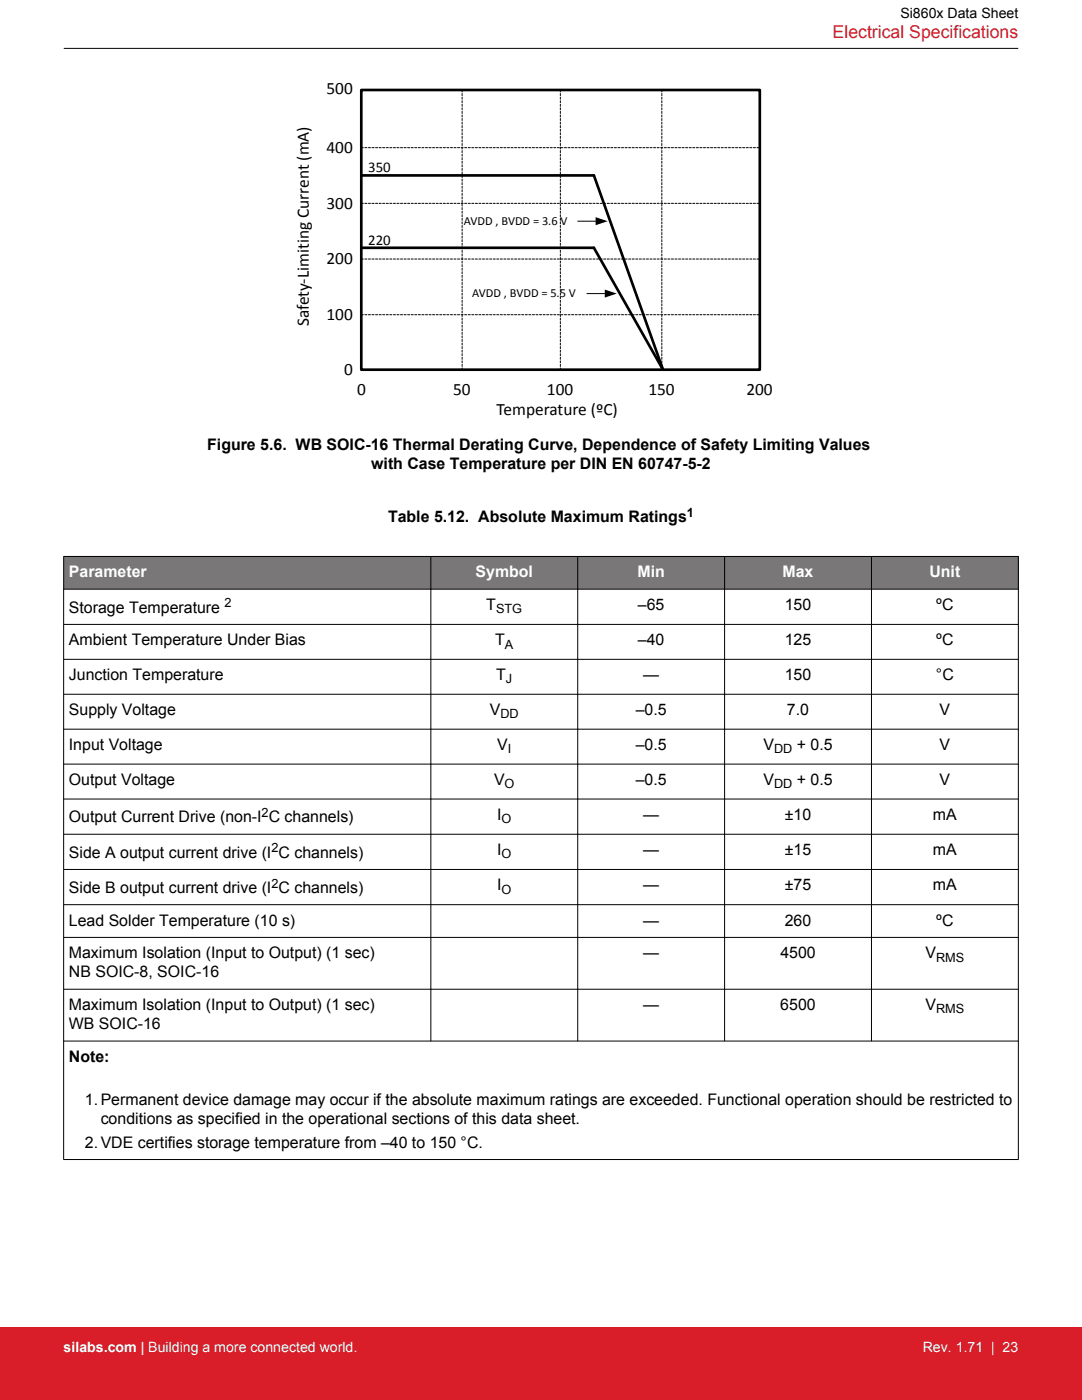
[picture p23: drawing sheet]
<svg xmlns="http://www.w3.org/2000/svg" width="216mm" height="279mm" viewBox="0 0 216 279" stroke-linecap="round" stroke-linejoin="round" font-family="sans-serif">
<defs><g id="words">
<text font-size="3.5" fill="#d91e2a" x="166.1" y="7.5">Electrical Specifications</text>
<g font-size="3.5">
<text x="65.1" y="18.8">500</text>
<text x="65.1" y="30.5">400</text>
<text x="65.1" y="41.6">300</text>
<text x="65.1" y="52.7">200</text>
<text x="61.6" y="65.1" transform="rotate(-90 61.6 65.1)">Safety-Limiting Current (mA)</text>
<text x="65.1" y="63.8">100</text>
<text x="68.6" y="74.8">0</text>
<text x="71.3" y="78.9">0</text>
<text x="90.4" y="78.9">50</text>
<text x="99.1" y="82.8">Temperature (ºC)</text>
<text x="109.1" y="78.9">100</text>
<text x="129.4" y="78.9">150</text>
<text x="148.9" y="78.9">200</text>
</g>
<g font-size="3.2">
<text x="41.3" y="89.8">Figure 5.6. WB SOIC-16 Thermal Derating Curve, Dependence of Safety Limiting Values</text>
<text x="74.1" y="93.6">with Case Temperature per DIN EN 60747-5-2</text>
<text x="77.4" y="104.2">Table 5.12. Absolute Maximum Ratings</text>
<text x="13.7" y="122.3">Storage Temperature</text>
<text x="97" y="121.8">T</text>
<text x="127.3" y="121.8">–65</text>
<text x="156.6" y="121.8">150</text>
<text x="186.8" y="121.8">ºC</text>
<text x="13.7" y="128.8">Ambient Temperature Under Bias</text>
<text x="98.8" y="128.8">T</text>
<text x="127.3" y="128.8">–40</text>
<text x="156.6" y="128.8">125</text>
<text x="186.8" y="128.8">ºC</text>
<text x="13.7" y="135.8">Junction Temperature</text>
<text x="99" y="135.8">T</text>
<text x="128.3" y="135.8">—</text>
<text x="156.6" y="135.8">150</text>
<text x="186.8" y="135.8">°C</text>
<text x="13.7" y="142.7">Supply Voltage</text>
<text x="97.7" y="142.7">V</text>
<text x="126.8" y="142.7">–0.5</text>
<text x="157" y="142.7">7.0</text>
<text x="187.5" y="142.7">V</text>
<text x="13.7" y="149.7">Input Voltage</text>
<text x="99.2" y="149.7">V</text>
<text x="126.8" y="149.7">–0.5</text>
<text x="152.3" y="149.7">V</text>
<text x="159" y="149.7">+ 0.5</text>
<text x="187.5" y="149.7">V</text>
<text x="13.7" y="156.7">Output Voltage</text>
<text x="98.6" y="156.7">V</text>
<text x="126.8" y="156.7">–0.5</text>
<text x="152.3" y="156.7">V</text>
<text x="159" y="156.7">+ 0.5</text>
<text x="187.5" y="156.7">V</text>
<text x="13.7" y="164.1">Output Current Drive (non-I C channels)</text>
<text x="99.2" y="163.6">I</text>
<text x="128.3" y="163.6">—</text>
<text x="156.6" y="163.6">±10</text>
<text x="186.2" y="163.6">mA</text>
<text x="13.7" y="171.2">Side A output current drive (I C channels)</text>
<text x="99.2" y="170.7">I</text>
<text x="128.3" y="170.7">—</text>
<text x="156.6" y="170.7">±15</text>
<text x="186.2" y="170.7">mA</text>
<text x="13.7" y="178.2">Side B output current drive (I C channels)</text>
<text x="99.2" y="177.7">I</text>
<text x="128.3" y="177.7">—</text>
<text x="156.6" y="177.7">±75</text>
<text x="186.2" y="177.7">mA</text>
<text x="13.7" y="184.7">Lead Solder Temperature (10 s)</text>
<text x="128.3" y="184.7">—</text>
<text x="156.6" y="184.7">260</text>
<text x="186.8" y="184.7">ºC</text>
<text x="13.7" y="191.3">Maximum Isolation (Input to Output) (1 sec)</text>
<text x="128.3" y="191.3">—</text>
<text x="155.7" y="191.3">4500</text>
<text x="184.7" y="191.3">V</text>
<text x="13.7" y="195.1">NB SOIC-8, SOIC-16</text>
<text x="13.7" y="201.6">Maximum Isolation (Input to Output) (1 sec)</text>
<text x="128.3" y="201.6">—</text>
<text x="155.7" y="201.6">6500</text>
<text x="184.7" y="201.6">V</text>
<text x="13.7" y="205.4">WB SOIC-16</text>
<text x="13.7" y="211.9">Note:</text>
<text x="16.9" y="220.5">1.Permanent device damage may occur if the absolute maximum ratings are exceeded. Functional operation should be restricted to</text>
<text x="20.1" y="224.3">conditions as specified in the operational sections of this data sheet.</text>
<text x="16.9" y="229.1">2.VDE certifies storage temperature from –40 to 150 °C.</text>
</g>
<g font-size="3.2" fill="#fff">
<text x="13.7" y="115.2">Parameter</text>
<text x="94.9" y="115.2">Symbol</text>
<text x="127.2" y="115.2">Min</text>
<text x="156.2" y="115.2">Max</text>
<text x="185.5" y="115.2">Unit</text>
</g>
<g font-size="3">
<text x="73.5" y="34.2">350</text>
<text x="73.5" y="48.9">220</text>
</g>
<text font-size="2.8" x="179.7" y="3.5">Si860x Data Sheet</text>
<g font-size="2.8" fill="#fff">
<text x="12.7" y="269.9">silabs.com | Building a more connected world.</text>
<text x="184.1" y="269.9">Rev. 1.71 | 23</text>
</g>
<g font-size="2.5">
<text x="92.6" y="44.9">AVDD , BVDD = 3.6 V</text>
<text x="94.2" y="59.3">AVDD , BVDD = 5.5 V</text>
<text x="137.1" y="103.2">1</text>
<text x="44.8" y="121.2">2</text>
<text x="99" y="122.4">STG</text>
<text x="100.7" y="129.4">A</text>
<text x="101" y="136.4">J</text>
<text x="99.8" y="143.4">DD</text>
<text x="101.3" y="150.3">I</text>
<text x="154.4" y="150.3">DD</text>
<text x="100.7" y="157.3">O</text>
<text x="154.4" y="157.3">DD</text>
<text x="52.2" y="163.1">2</text>
<text x="100.1" y="164.3">O</text>
<text x="54.2" y="170.1">2</text>
<text x="100.1" y="171.3">O</text>
<text x="54.2" y="177.1">2</text>
<text x="100.1" y="178.3">O</text>
<text x="186.8" y="191.9">RMS</text>
<text x="186.8" y="202.2">RMS</text>
</g>
</g></defs>
<path d="M72.1 18h79.5v55.8h-79.5zM72.1 35h46.4l13.8 38.8-13.8-24.3h-46.4" fill="none" stroke="#000" stroke-width=".53"/>
<path d="M92.2 18v55.8M111.8 18v55.8M132.1 18v55.8M72.1 29.5h79.3M72.1 51.7h79.3M72.1 40.6h79.3M72.1 62.8h79.3" fill="none" stroke="#000" stroke-width=".2" stroke-dasharray=".4 .3"/>
<path d="M115.3 44.1h3.5M117.1 58.6h3.6" fill="none" stroke="#000" stroke-width=".2"/>
<path d="M118.8 43.3l2.4 .8-2.4 .8zM120.7 57.8l2.4 .8-2.4 .8z" fill="#000"/>
<g fill="#797777">
<path d="M12.7 111.1h190.5v6.5h-190.5z" fill-rule="evenodd"/>
<path d="M12.7 111.1h190.5v6.5h-190.5z" fill-rule="evenodd"/>
</g>
<g fill="none" stroke="#000" stroke-width=".2">
<path d="M12.7 9.7h190.5M12.7 111.1h190.5M12.7 117.6h190.5M12.7 111v120.5M86 111v96.8M115.3 111v96.8M144.6 111v96.8M173.9 111v96.8M203.2 111v120.5M12.7 124.6h190.5M12.7 131.6h190.5M12.7 138.6h190.5"/>
<path d="M12.7 145.5h190.5M12.7 152.5h190.5M12.7 159.5h190.5M12.7 166.5h190.5M12.7 173.5h190.5M12.7 180.5h190.5M12.7 187.1h190.5M12.7 197.4h190.5M12.7 207.8h190.5M12.7 231.4h190.5"/>
</g>
<path d="M0 264.9h215.9v14.5h-215.9z" fill="#d91e2a"/>
<use href="#words"/>
</svg>
